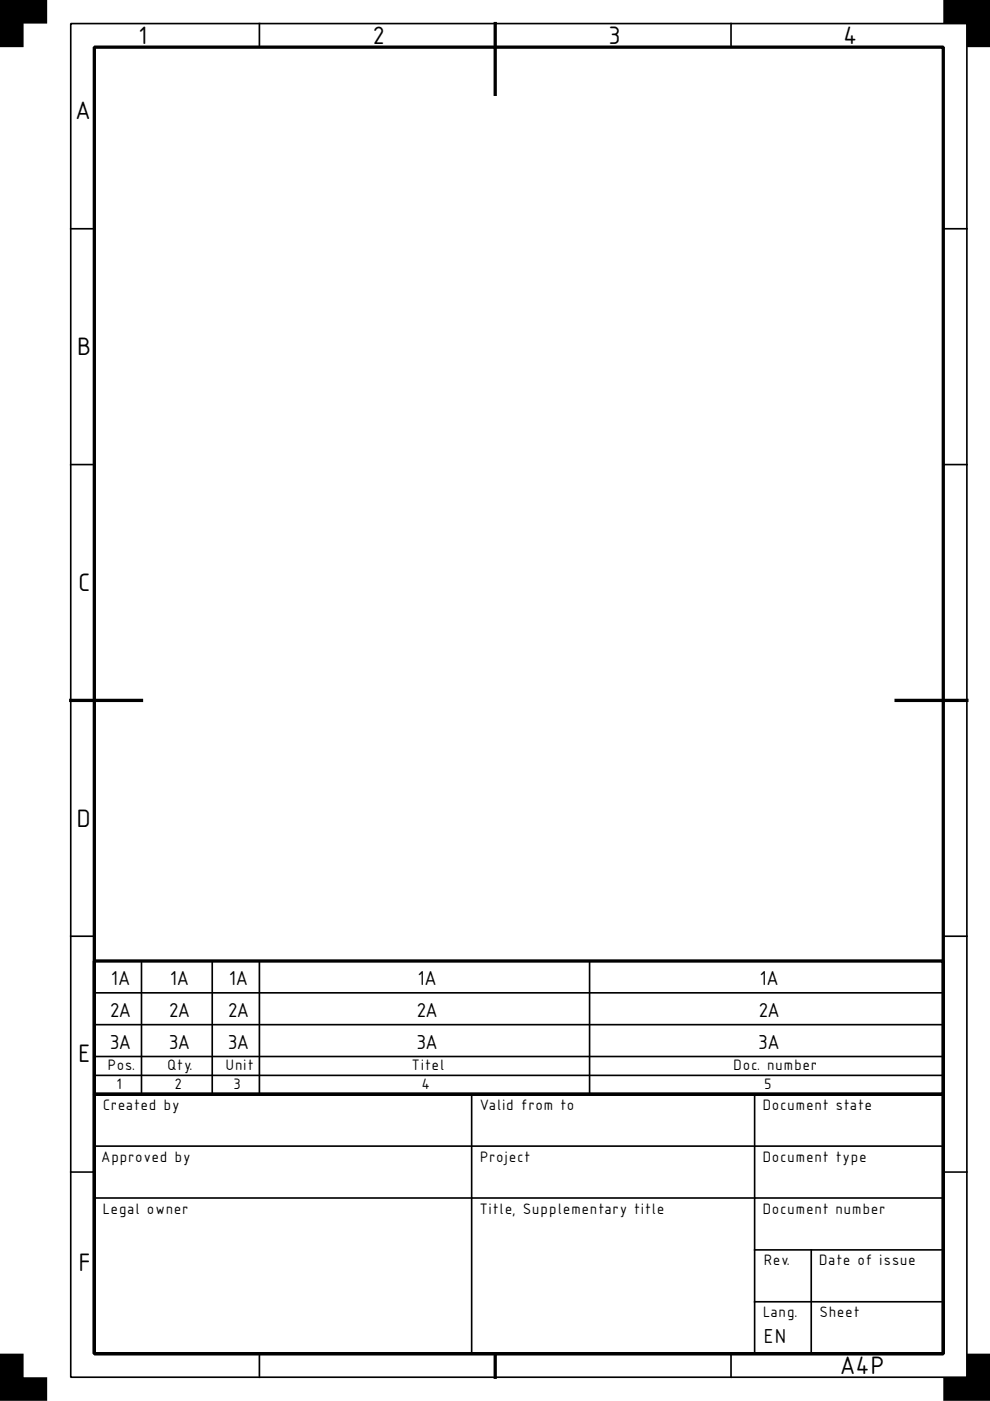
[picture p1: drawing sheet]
<svg xmlns="http://www.w3.org/2000/svg" width="210mm" height="297mm" viewBox="0 0 210 297" stroke-linecap="round" stroke-linejoin="round" font-family="sans-serif">
<defs><g id="words">
<g font-size="5">
<text x="28.9" y="9.2">1</text>
<text x="78.6" y="9.2">2</text>
<text x="128.6" y="9.2">3</text>
<text x="178.6" y="9.2">4</text>
<text x="16.1" y="25.3">A</text>
<text x="15.9" y="75.3">B</text>
<text x="16.1" y="125.3">C</text>
<text x="16" y="175.3">D</text>
<text x="16.1" y="225.3">E</text>
<text x="16.1" y="269.5">F</text>
<text x="178.2" y="291.3">A4P</text>
</g>
<g font-size="4">
<text x="23.2" y="208.9">1A</text>
<text x="35.7" y="208.9">1A</text>
<text x="48.2" y="208.9">1A</text>
<text x="88.2" y="208.9">1A</text>
<text x="160.7" y="208.9">1A</text>
<text x="23" y="215.6">2A</text>
<text x="35.5" y="215.6">2A</text>
<text x="48" y="215.6">2A</text>
<text x="88" y="215.6">2A</text>
<text x="160.5" y="215.6">2A</text>
<text x="23" y="222.4">3A</text>
<text x="35.5" y="222.4">3A</text>
<text x="48" y="222.4">3A</text>
<text x="88" y="222.4">3A</text>
<text x="160.5" y="222.4">3A</text>
<text x="161.5" y="284.8">EN</text>
</g>
<g font-size="3">
<text x="22.6" y="226.9">Pos.</text>
<text x="35.3" y="226.9">Qty.</text>
<text x="47.5" y="226.9">Unit</text>
<text x="87.1" y="226.9">Titel</text>
<text x="155.3" y="226.9">Doc. number</text>
<text x="24.4" y="230.9">1</text>
<text x="36.8" y="230.9">2</text>
<text x="49.3" y="230.9">3</text>
<text x="89.3" y="230.9">4</text>
<text x="161.8" y="230.9">5</text>
<text x="21.5" y="235.3">Created by</text>
<text x="101.5" y="235.3">Valid from to</text>
<text x="161.5" y="235.3">Document state</text>
<text x="21.5" y="246.3">Approved by</text>
<text x="101.5" y="246.3">Project</text>
<text x="161.5" y="246.3">Document type</text>
<text x="21.5" y="257.3">Legal owner</text>
<text x="101.5" y="257.3">Title, Supplementary title</text>
<text x="161.5" y="257.3">Document number</text>
<text x="161.5" y="268.3">Rev.</text>
<text x="173.5" y="268.3">Date of issue</text>
<text x="161.5" y="279.3">Lang.</text>
<text x="173.5" y="279.3">Sheet</text>
</g>
</g></defs>
<g fill="#000">
<path d="M0 0h10v5h-5v5h-5zM0 0v10h5v-5h5v-5z"/>
<path d="M200 0v5h5v5h5v-10zM200 0h10v10h-5v-5h-5z"/>
<path d="M0 287v10h10v-5h-5v-5zM0 287h5v5h5v5h-10z"/>
<path d="M200 292h5v-5h5v10h-10zM205 287v5h-5v5h10v-10z"/>
</g>
<g fill="#000">
<path d="M0 0h10v5h-5v5h-5z" fill-rule="evenodd"/>
<path d="M200 0h10v10h-5v-5h-5z" fill-rule="evenodd"/>
<path d="M0 287h5v5h5v5h-10z" fill-rule="evenodd"/>
<path d="M200 292h5v-5h5v10h-10z" fill-rule="evenodd"/>
</g>
<g fill="none" stroke="#000" stroke-width=".35">
<path d="M15 5h190v287h-190zM55 5v5M155 5v5M15 48.5h5M200 48.5h5M15 98.5h5M200 98.5h5M15 198.5h5M200 198.5h5M20 210.5h180M20 217.3h180M30 203.8v28.2"/>
<path d="M45 203.8v28.2M55 203.8v28.2M125 203.8v28.2M20 224h180M20 228h180M100 232v55M160 232v55M15 248.5h5M20 243h180M20 254h180M200 248.5h5M160 265h40"/>
<path d="M160 276h40M172 265v22M55 287v5M155 287v5"/>
</g>
<path d="M20 10h180v277h-180zM105 5v15M15 148.5h15M190 148.5h15M20 203.8h180v28.2h-180zM20 232h180v55h-180zM105 287v5" fill="none" stroke="#000" stroke-width=".7"/>
<use href="#words"/>
</svg>
